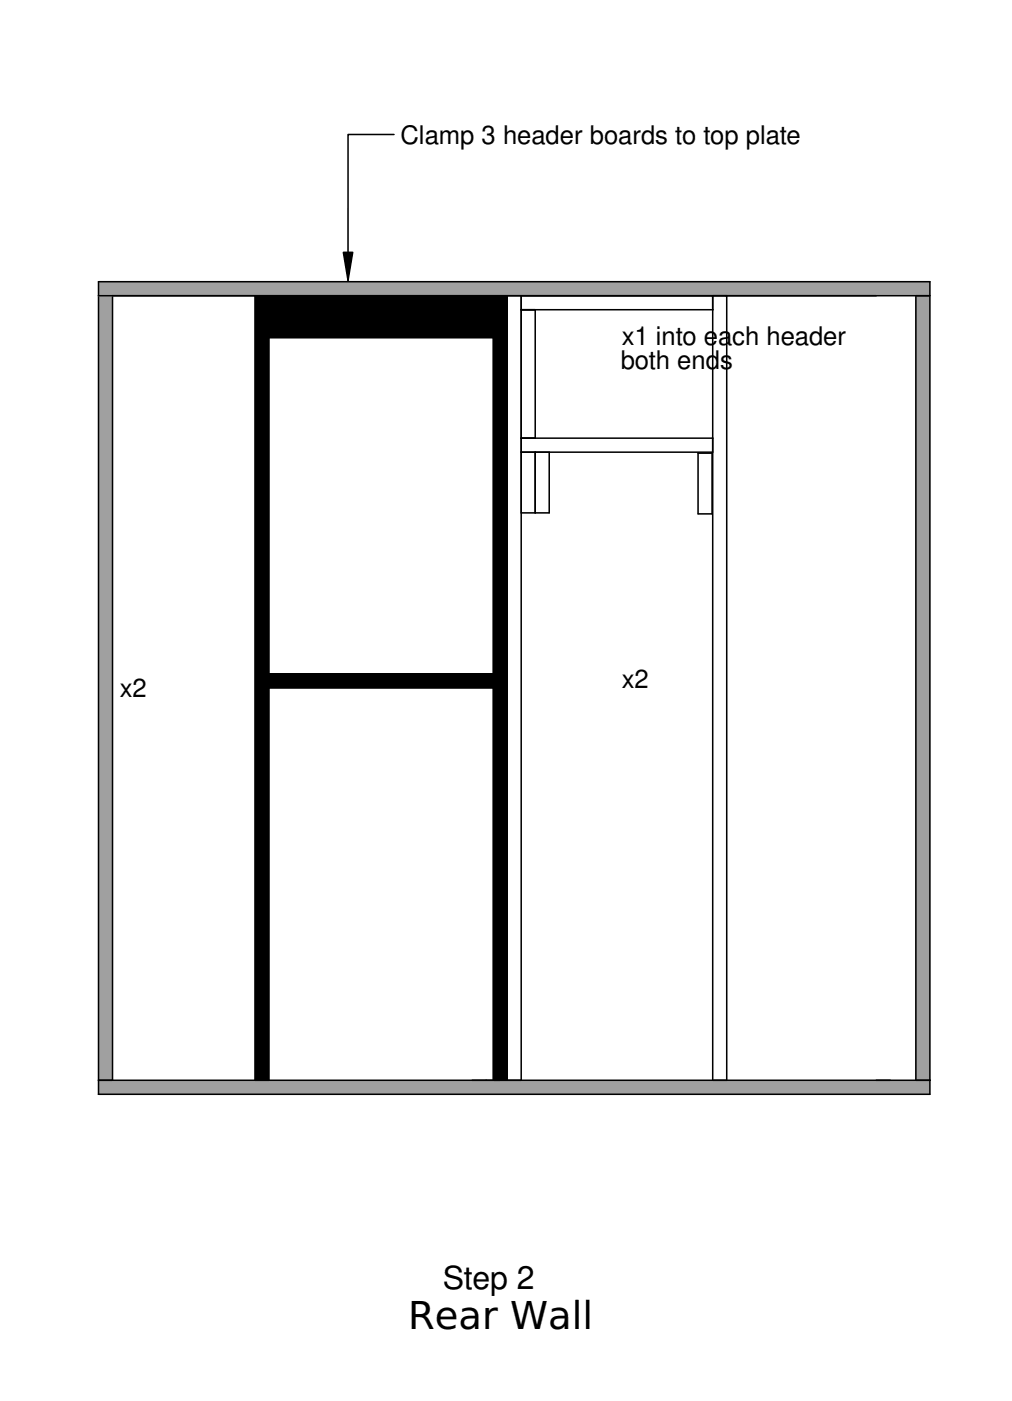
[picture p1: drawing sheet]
<svg xmlns="http://www.w3.org/2000/svg" width="165mm" height="229mm" viewBox="0 0 165 229" stroke-linecap="round" stroke-linejoin="round" font-family="sans-serif">
<defs><g id="words">
<text font-size="6.3" x="66.6" y="216.8">Rear Wall</text>
<text font-size="5.2" x="72.2" y="210.3">Step 2</text>
<g font-size="4.2">
<text x="65.3" y="23.5">Clamp 3 header boards to top plate</text>
<text x="101.4" y="56.3">x1 into e</text>
<text x="117.1" y="56.3">a</text>
<text x="119.5" y="56.3">ch header</text>
<text x="101.3" y="60.2">both end</text>
<text x="117.5" y="60.2">s</text>
<text x="19.5" y="113.8">x2</text>
<text x="101.4" y="112.2">x2</text>
</g>
</g></defs>
<path d="M77 48.3h2.3M85 48.3h31.3M116.3 71.5v104.8" fill="none" stroke="#000" stroke-width=".25"/>
<path d="M16.1 46h135.6v2.3h-135.6z" fill-rule="evenodd" fill="#a0a0a4"/>
<path d="M149.4 176.3h2.3" fill="none" stroke="#000" stroke-width=".25"/>
<g fill="#a0a0a4">
<path d="M149.4 48.4h2.3v127.9h-2.3z" fill-rule="evenodd"/>
<path d="M16.1 48.3h2.3v128h-2.3z" fill-rule="evenodd"/>
<path d="M16.1 176.3h135.6v2.3h-135.6z" fill-rule="evenodd"/>
</g>
<g fill="#000">
<path d="M56 41.2h1.5l-.7 4.5z"/>
<path d="M43.9 48.3h36.6v6.8h-36.6z" fill-rule="evenodd"/>
<path d="M43.9 110h36.6v2.3h-36.6z" fill-rule="evenodd"/>
<path d="M41.6 48.3h2.3v128h-2.3z" fill-rule="evenodd"/>
<path d="M80.5 48.3h2.2v128h-2.2z" fill-rule="evenodd"/>
</g>
<g fill="none" stroke="#000" stroke-width=".25">
<path d="M64.3 21.9h-7.5v23.8M16.1 48.3h135.6v-2.3h-135.6v132.6h135.6v-130.2M18.4 48.3v128M41.6 48.3v128M43.9 48.3v128M43.9 50.5h36.6M43.9 55.1h36.6M43.9 52.8h36.6M80.5 48.3v128M82.7 48.3v128M85 50.5h31.3M85 48.3v128"/>
<path d="M87.3 50.5v21M116.3 48.3v25.5h-31.3M118.6 48.3v128M149.4 48.4v127.9M85 71.5h31.3M87.3 73.8v9.9M89.6 73.8v9.9h-4.6M113.9 73.9h2.3v9.9h-2.3zM43.9 112.3h36.6M43.9 110h36.6M16.1 176.3h135.6"/>
</g>
<path d="M16.1 48.3h2.3" fill="none" stroke="#a0a0a4" stroke-width=".25"/>
<path d="M56 41.2h1.5l-.7 4.5z" fill="#000" stroke="#000" stroke-width=".25"/>
<use href="#words"/>
</svg>
